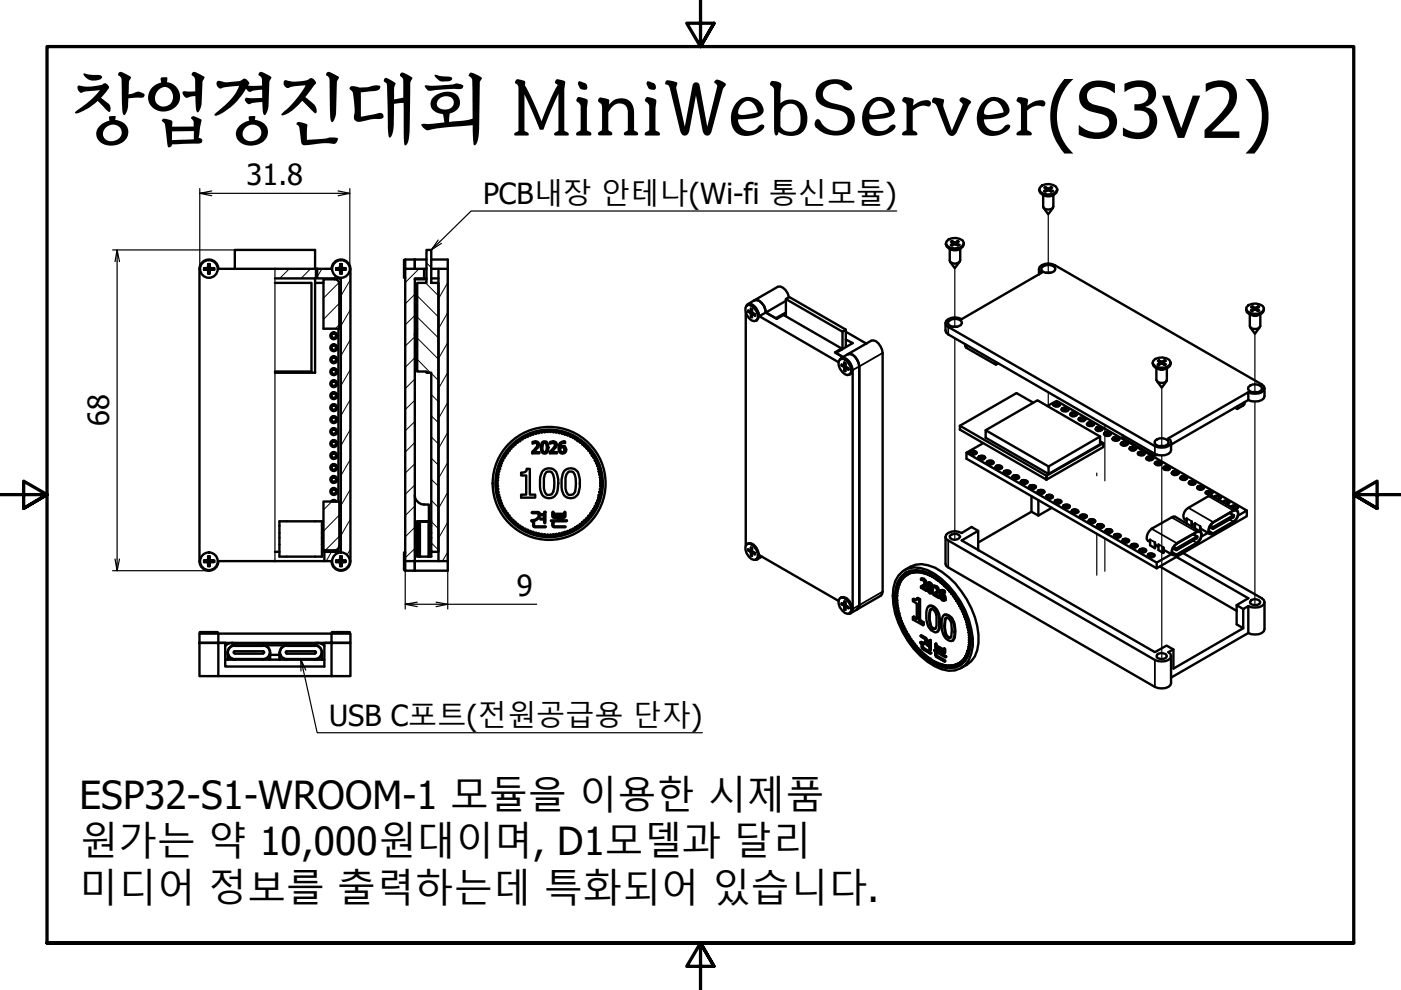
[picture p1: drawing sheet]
<svg xmlns="http://www.w3.org/2000/svg" width="297mm" height="210mm" viewBox="0 0 297 210" stroke-linecap="round" stroke-linejoin="round" font-family="sans-serif">
<defs><g id="words">
<text font-size="16.3" x="14.9" y="29.2">창업경진대회 MiniWebServer(S3v2)</text>
<g font-size="8.2">
<text x="16.8" y="171.5">ESP32-S1-WROOM-1 모듈을 이용한 시제품</text>
<text x="16.8" y="181.3">원가는 약 10,000원대이며, D1모델과 달리</text>
<text x="16.8" y="191.2">미디어 정보를 출력하는데 특화되어 있습니다.</text>
</g>
<g font-size="6.2">
<text x="52.3" y="39.3">31.8</text>
<text x="102.4" y="43.2">PCB내장 안테나(Wi-fi 통신모듈)</text>
<text x="23.2" y="90.4" transform="rotate(-90 23.2 90.4)">68</text>
<text x="109.6" y="126.5">9</text>
<text x="69.8" y="153.8">USB C포트(전원공급용 단자)</text>
</g>
</g></defs>
<g fill="none" stroke="#000" stroke-width=".21">
<path d="M61.3 57l-2 2M65.8 57l-2 2M68.3 57l-1.1 1.7M71.1 58.5l-.3 .5M71.9 59.9l-3.3 3.3M73 55.2v.1M74.3 59.3l-2 3.5M88.8 57l-2.9 2.9M90.2 60l2.8 2.7M90.4 55.7l1 1M93 57h.1M94.9 59.9l-1.9 3.4"/>
<path d="M71.9 68.8l-.8 .9M71.9 64.3l-3.3 3.4M74.3 65.6l-2 3.5M74.3 72l-2 3.5M74.3 78.3l-2 3.5M87.9 75.9l-2 2M87.9 71.4l-2 2M87.9 66.9l-2 2M87.9 62.4l-2 2M88.5 76.2l2.7 2.8M88.5 71.7l4.5 4.5M88.5 67.2l4.5 4.5"/>
<path d="M88.5 62.7l4.5 4.5M91.4 79.2l1.6 1.5M94.9 66.3l-1.9 3.4M94.9 72.6l-1.9 3.4M94.9 79l-1.9 3.4M74.3 84.7l-2 3.5M74.3 91l-2 3.5M74.3 97.4l-2 3.5M87.9 98.3l-2 2M87.9 93.8l-2 2.1M87.9 89.4l-2 1.9M87.9 84.9l-2 1.9"/>
<path d="M87.9 80.4l-2 2M91.4 97.1l1.6 1.6M91.4 92.6l1.6 1.5M91.4 88.2l1.6 1.4M91.4 83.7l1.6 1.5M94.9 85.3l-1.9 3.4M94.9 91.7l-1.9 3.4M94.9 98l-1.9 3.4M70.3 117l-1.1 2M70.4 106.3l-1.8 1.8M71.9 113.7l-2.9 3M71.9 109.2l-3.3 3.4"/>
<path d="M74.3 103.7l-2 3.5M74.3 110.1l-2 3.5M74.3 116.4l-.7 1.2M87.9 116.3l-2 2M87.9 111.8l-2 2M87.9 107.3l-2 2M87.9 102.8l-2 2M88.9 112.6l.1 .1M88.9 117l.1 .2M90.9 114.5l.1 .2M91.4 115.1l1.6 1.5M91.4 110.6l1.6 1.5"/>
<path d="M91.4 106.1l1.6 1.5M91.4 101.6l1.6 1.5M94.9 104.4l-1.9 3.4M94.9 110.7l-1.9 3.4M94.9 117.1l-1.1 1.9M71.8 120.8l-.1 .1"/>
</g>
<path d="M202.4 56.9v12.4M222.2 45.4v12.5M202.4 71.7v42.8M266.1 70.8v12.4M222.2 83.2v2.8M234.3 90.1v11.9M246.3 82.2v12.5M246.3 96.6v43.1M266.1 85.1v43.2M232.5 100.3v.6M232.5 113.1v8.9M234.3 114.1v7" fill="none" stroke="#000" stroke-width=".25"/>
<g fill="none" stroke="#000" stroke-width=".51">
<path d="M220.9 39.3a2.78 2.78 0 0 1 2.9 .2l.4 .5a1.7 1.7 0 0 1-2.1 1.2l-.9-.1-.5-.4-.4-.4 .2-.5zM221.4 39.8l.5 .3-.5 .4 .3 .1M221.8 40l-.2-.3 .6 .3 .7-.3-.1 .3M223.1 39.8l-.5 .3v.3M42.3 57a2 2 0 0 1 2-2 2 2 0 0 1 2 2M42.3 57v62a2 2 0 0 0 2 2 2 2 0 0 0 2-2h22.5M43.2 57.2h.7zM43.8 56.9v.3M44 57.1l.1 .2-.2-.1M44.1 56.7l-.1 .2M44.1 56v.7zM44.1 56.7l-.2 .2h-.7l.7-.1"/>
<path d="M44.1 57.3v.7zM44.1 57.5h.3M44.4 56.5h-.3M44.4 56.7l.2 .2h.7l-.7-.1M44.4 56v.7zM44.4 57.3v.7zM44.5 56.7l.1 .2M44.6 57.2h.7zM44.6 57.1l-.2 .2 .2-.1M44.8 56.9v.3M46.3 57h20.7v2h-8.7M49.8 57v-4h17v4"/>
<path d="M58.3 60h7.7v18.8h-7.7M66.8 60h1.8M66.8 59v20h-8.5M67 57h3.3M67.2 57v2h5.1v58h-3.5v2h1.5a2 2 0 0 0 2 2 2 2 0 0 0 2-2v-62M70.3 57a2 2 0 0 1 2-2 2 2 0 0 1 2 2M71.2 57.2h.7zM71.8 56.9v.3M71.9 56.8l-.7 .1h.6M71.9 57.2l.2 .1M72 57.1l.1 .2M72.1 57.3v.7v-.7"/>
<path d="M72.1 56.7l-.1 .2M72.1 56.5v-.5v.7M72.1 56.5v.3l-.3 .1M72.1 57.5h.3M72.4 56.5h-.3M72.5 56.7l.1 .2h.7l-.7-.1M72.5 56v.7zM72.5 57.3v.7zM72.5 56.7l.1 .2M72.6 57.2h.7zM72.6 57.1l-.1 .2 .1-.1M72.8 56.9v.3"/>
<path d="M85.9 57h4v2h-2v60h-2zM85.9 55.1h-.2v3.8h.2M87.9 59.2h2.5M87.9 55v2M89.9 57h.5M89.9 59h.5M90.4 53h1v7h1.6v57h-1.6v-38h-1v-.2h-1.9v-18.8h1.9zM90.4 55h-4.5v2M91.4 57h1.6M91.4 55h3.5v2M91.4 59h1.6M93 57h1.9v62h-1.9z"/>
<path d="M200.5 51.6v.2a1.91 1.91 0 0 0 2.4 1.1l.7-.2 .6-.4 .1-.7M200.7 51.2a2.55 2.55 0 0 1 3.4-.2l.2 .5a1.7 1.7 0 0 1-2.1 1.2l-1.3-.5-.3-.5zM201.1 52.6a2.16 2.16 0 0 0 2.7 0M201.4 52.7v2.5l.1 .4a1.39 1.39 0 0 0 2.1-.4v-2.5M201.4 55.5l1 1.4 1.1-1.4M201.6 51.2l.5 .3-.5 .4 .3 .1 .5-.2 .7 .2 .2-.1-.5-.4 .5-.3M202 51.4l-.1-.3 .5 .3 .7-.3-.2 .3M202.2 51.6v.3M202.8 51.6v.3M220.3 57.1v1.1M220.3 40.2v.2a1.82 1.82 0 0 0 2.4 1l.8-.2 .5-.3 .2-.7M220.8 56.8a2.1 2.1 0 0 1 2.8-.1l.2 .4a1.84 1.84 0 0 1-3 .1z"/>
<path d="M220.9 41.2a2.16 2.16 0 0 0 2.7 0M221.2 41.3v2.5a1.24 1.24 0 0 0 2.1 0v-2.5M221.2 44l1 1.4 1.1-1.4M221.6 40.6l.6-.2 .7 .2M221.7 57.8h1.1M221.9 40.2v.2M222.6 40.2l.5 .3-.3 .1M71.8 69.7v36.6M71.9 60.2v9.5h-3.3v-10.5h2.4a.98 .98 0 0 1 .9 1M88.5 69.7l-.4 .6-.2 .7M158.1 66.3v49.3M158.2 64.8l.4-.3a1.74 1.74 0 0 1 1.9 1.2l.5 1.3"/>
<path d="M158.3 64.8l.4-.2a2.72 2.72 0 0 1 2 2.9l-.3 .4a1.58 1.58 0 0 1-2.1-1.2l-.2-.8v-.7zM158.4 64.7l.7-.2a2.6 2.6 0 0 1 1.7 3l-.5 .5M159 66l-.4 .1 .5 .3 .1 .8 .2-.4M159.4 65.6l-.2-.2-.1 .7-.5-.3M159.4 65.6v.6l.7 .4M159.4 65.9l-.2 .2M159.8 66.5l-.4 .1M160 63.7a1.85 1.85 0 0 1 2 1.2l.4 1.4M160 63.7l-1.4 .8M160 66.6l.1 .3-.7-.2v.6M166.6 67v-3.6l.7-.4 12 6.9M166.6 63.4l12 6.9 .7-.4v3.7"/>
<path d="M166.6 63.8l-4.2 2.5 2.1 1.2 2.1-1.2M167.3 63a2.82 2.82 0 0 0-1.9-2.3l-.5 .1-4.9 2.9M178.1 76.2l.3-.3a1.74 1.74 0 0 1 1.9 1.2l.5 1.4v50.6l-.4 .9-.4 .1M178.1 76.2a1.58 1.58 0 0 1 2 1.2l.4 .8v.7l-.4 .4-.4 .2a2.72 2.72 0 0 1-1.9-2.8zM178.2 76.2a1.35 1.35 0 0 1 1.9 .5 2.03 2.03 0 0 1 .2 2.6l-.2 .1M178.4 73.9l-12.3-7.1-1.4 .8-2.3-1.3-1.4 .7 16.8 9.8M178.4 77.3l.6 .2M178.6 70.3v3.7M178.8 77.4l-.4 .1 .5 .3 .1 .8 .3-.3M179 76.9v.6M179 76.9l.3 .2M179.3 77v.8l.5 .3v.2l-.5-.2v.6"/>
<path d="M179.3 77.4l-.3 .1M179.3 72l1.5 .7-3.6 2.1 1.6 .9-1.8-1 1.4-.8v.2M179.3 70.3l4.4 2.6M179.5 77.9l-.2 .2M179.8 75.1a1.74 1.74 0 0 1 1.9 1.2l.5 1.4v50.6l-.1 .6-.4 .3M179.8 75.1l4.9-2.9a1.74 1.74 0 0 1 2 1.2l.4 1.4v50.6l-.1 .6-.3 .3-5 2.9M179.8 75.1l-1.4 .8M200.5 68.5v1.6l.1 .4 .4 .4 43.9 25.3a3 3 0 0 0 3.3-.3l.1-2.1M201.4 67.9a2.06 2.06 0 0 1 2.4 .2l.2 .4a1.84 1.84 0 0 1-3 .1v-.4zM201.9 69.3h1M204.7 73v.6l.2 .2 6.2 3.5v-.6M211.6 77.1l-.5 .2"/>
<path d="M244.4 76.9v.2a1.79 1.79 0 0 0 2.3 1.1l.8-.2 .5-.4 .2-.7M244.5 76.6a2.6 2.6 0 0 1 3.4-.3l.3 .4-.1 .6a2.47 2.47 0 0 1-3.4 .1l-.3-.4zM244.9 77.9a2.03 2.03 0 0 0 2.7 0M245.2 78.1v2.5a1.29 1.29 0 0 0 2.2 0v-2.5M245.5 76.6l.4 .2-.4 .5 .2 .1 .5-.3 .7 .3 .2-.1-.5-.4 .5-.3M245.8 76.7l-.1-.3 .5 .3 .7-.3-.1 .3M246 76.9v.3M246.6 76.9v.3M264.2 65.4l.2 .8a2.76 2.76 0 0 0 3.4 0l.2-.8M264.3 65.1a2.6 2.6 0 0 1 3.4-.2l.3 .4-.1 .5a2.52 2.52 0 0 1-3.4 .2l-.3-.4zM264.7 66.5a2.03 2.03 0 0 0 2.8 0M265 66.6v2.5a1.29 1.29 0 0 0 2.2 0v-2.5"/>
<path d="M265 69.4l1.1 1.4 1-1.4M265.2 65.1l.5 .3-.5 .4 .3 .1 .5-.3 .7 .3 .3-.1-.6-.3 .6-.4M265.6 65.3l-.1-.3 .5 .2 .7-.2-.1 .3M265.8 65.4v.4M266.4 65.4v.4M112.9 93.7l.6-.1a.66 .66 0 0 1 .8 .7l-.1 .5-1 1.1h1.2v.2h-1.6v-.3a2.6 2.6 0 0 0 1.1-1.5l-.1-.3-.3-.1-.6 .2zM114.9 93.9a.73 .73 0 0 1 1.2 0 2.18 2.18 0 0 1-.3 2.2 .73 .73 0 0 1-1.1-.6v-.6zM115.2 99.7a1.84 1.84 0 0 1 1.9-.3 1.84 1.84 0 0 1 1.1 1.7 4.4 4.4 0 0 1-.9 4.3 1.87 1.87 0 0 1-2.7-1.5l-.1-1.4a3.6 3.6 0 0 1 .7-2.8zM115.3 93.9l.1-.1a1.08 1.08 0 0 1 .5 1.5l-.2 .6h-.3a1.3 1.3 0 0 1-.3-1.8zM116.6 93.7l.7-.1a.66 .66 0 0 1 .7 .7l-.1 .5-1 1.1h1.2v.2h-1.5v-.3a2.6 2.6 0 0 0 1.1-1.5l-.2-.3-.2-.1-.7 .2zM118.7 94l.9-.4h.2v.4a.76 .76 0 0 0-1.1 .7l.6-.2a.81 .81 0 0 1 .6 1.3 .81 .81 0 0 1-1.4-.2v-1.1zM118.7 95l.5-.2 .5 .3-.1 .6-.3 .2a.79 .79 0 0 1-.6-.9z"/>
<path d="M119.8 99.7a1.84 1.84 0 0 1 1.9-.3 1.84 1.84 0 0 1 1.1 1.7l.1 2.1a2.7 2.7 0 0 1-1 2.2 1.87 1.87 0 0 1-2.8-1.5v-2.2a3.3 3.3 0 0 1 .7-2zM204.9 96v1.3l40.3 23.2M205.6 96a.8 .8 0 0 1 .7-.4 .8 .8 0 0 1 .8 .4M205.8 95.7l.4-.2 .6 .2 .3 .2-.1 .3-.9 .2-.4-.2-.1-.2zM206 95.9l.4-.2 .4 .4-.3 .2h-.4l-.2-.3zM207.4 97.1a.9 .9 0 0 1 1.5 0M207.6 96.7h1l.3 .2-.1 .3a.86 .86 0 0 1-1.4-.2zM207.8 96.9l.4-.1 .3 .1 .1 .3-.3 .2-.4-.1-.3-.2zM208.5 94l-3.6 2 40.3 23.3 3.1-1.8M209 91.2l11-6.3 13.2 7.7M209.2 98.1a.92 .92 0 0 1 1.5 0M209.2 98a.94 .94 0 0 1 1.4 0v.3l-.9 .2-.4-.2z"/>
<path d="M209.5 97.9l.9 .1v.2l-.3 .2-.4-.1-.3-.2zM211 99.2a.8 .8 0 0 1 .7-.5 .8 .8 0 0 1 .8 .5M211.2 98.8l.4-.1 .6 .1 .3 .2-.1 .3-.9 .2-.4-.2-.1-.2zM211.4 99l.4-.2 .4 .2v.2l-.3 .2h-.4l-.2-.2zM213 99.9l.9-.1 .3 .2v.3a.86 .86 0 0 1-1.4-.2zM213.2 100l.4-.1 .3 .1 .1 .3-.3 .2-.5-.1-.2-.2zM219.1 85.4l-3.6-2.1-12 7M222.1 86.1l1.9-1.1 40.4 23.2-1.9 1.1M222.3 98.9l10.9-6.3v1.6l-10.9 6.3zM222.3 98.9l-13.3-7.7v1.6l13.3 7.7M223.3 85.8a.9 .9 0 0 1 1.5 0M223.5 85.5l1-.1 .2 .3v.3a.91 .91 0 0 1-1.4-.2z"/>
<path d="M223.6 85.6l.9 .1v.3l-.7 .1-.3-.2zM225 86.8a.92 .92 0 0 1 1.6 0M225 86.8a1 1 0 0 1 1.6-.1l-.1 .3a.97 .97 0 0 1-1.5-.2zM225.5 86.6l.8 .1v.3l-.3 .2-.4-.1-.3-.2zM226.9 87.9a.8 .8 0 0 1 .7-.5 .8 .8 0 0 1 .7 .5M227.1 87.5l.4-.1 .5 .1 .3 .2v.3l-.9 .3-.4-.2-.1-.2zM227.3 87.7l.3-.1 .4 .1 .1 .3-.3 .2h-.5l-.2-.3zM228.7 88.9a.9 .9 0 0 1 1.5 0M228.9 88.6h1l.2 .2v.3a.86 .86 0 0 1-1.4-.2zM229 88.7h.5l.3 .1 .1 .3-.7 .1-.3-.2zM230.4 90a.9 .9 0 0 1 1.6 0M230.4 89.9a.94 .94 0 0 1 1.5-.1v.3a.97 .97 0 0 1-1.5-.2z"/>
<path d="M230.8 89.8h.8v.3l-.2 .2-.5-.1-.2-.2zM232.3 91a.8 .8 0 0 1 .7-.4 .8 .8 0 0 1 .7 .4M232.5 90.6l.4-.1 .5 .1 .3 .2v.4l-.9 .2-.4-.2-.1-.2zM232.5 91l.5-.3 .4 .1 .1 .3-.3 .2h-.5zM233.2 93.6l.7 .4M234.1 92a.85 .85 0 0 1 1.4 0M234.3 91.7h.9l.3 .2v.3a.86 .86 0 0 1-1.4-.2zM234.4 91.9h.8l.1 .3-.8 .1-.2-.2zM235.8 93.1a.9 .9 0 0 1 1.6 0M236.1 92.7h.9l.3 .2v.4a.97 .97 0 0 1-1.5-.3zM236.2 92.9h.8v.3l-.3 .2-.4-.1-.2-.2zM237.6 94.1a.86 .86 0 0 1 1.5 0"/>
<path d="M237.9 93.8l.4-.2 .5 .2 .3 .2v.3a.91 .91 0 0 1-1.5-.2zM238 92.2v.6l6.2 3.6 .3 .2 .9-.2M238.1 94l.3-.2 .4 .2 .1 .2-.3 .2h-.5l-.2-.3zM239.5 95.2a.85 .85 0 0 1 1.4 0M239.6 94.8h1l.3 .2v.3l-.4 .2h-.5l-.4-.2-.1-.2zM239.8 95h.8l.1 .3-.8 .1-.2-.2zM241.2 96.2a.9 .9 0 0 1 1.6 0M241.4 95.9l1-.1 .3 .2-.1 .4a.92 .92 0 0 1-1.4-.3zM241.6 96l.5-.1 .3 .1v.3l-.3 .2-.4-.1-.2-.2zM243 97.3l.5-.5h.5l.5 .5M243.3 96.9l.4-.2 .5 .2 .3 .2v.3a.91 .91 0 0 1-1.5-.2zM243.4 97.1l.4-.2 .4 .2v.2l-.2 .2h-.5l-.2-.2z"/>
<path d="M244.8 98.3a.92 .92 0 0 1 1.5 0M244.9 93.5a1.97 1.97 0 0 1 2.7-.1l.2 .4a1.84 1.84 0 0 1-3 .2zM245 98l1-.1 .3 .2v.3l-.4 .3h-.5l-.4-.2-.1-.3zM245.2 98.1h.8l.1 .3-.8 .1-.3-.2zM245.3 80.8l1 1.4 1-1.4M245.8 94.6h1M246.6 99.3a.85 .85 0 0 1 1.5 0M246.8 99l1-.1 .3 .3-.1 .3a.92 .92 0 0 1-1.4-.3zM247 99.1l.8 .1v.2l-.3 .2-.4-.1-.2-.2zM248.7 100l.4-.1 .5 .1 .3 .2v.3a.91 .91 0 0 1-1.5-.2zM261.9 86.5l.4 .2M263.8 85.3v.5l-1.5 .9v-.6"/>
<path d="M264.7 82.1a1.93 1.93 0 0 1 2.8-.1l.1 .4a1.84 1.84 0 0 1-3 .1zM264.7 83.2a3.1 3.1 0 0 0 3.3-.4l.1-.5-.1-.4-.5-.4-43.9-25.3a2.66 2.66 0 0 0-3.2 .4l-.1 .5 .1 .4 .5 .3-17 9.9a2.76 2.76 0 0 0-3.3 .3l-.1 .5 .1 .4 .4 .4 43.9 25.3a3 3 0 0 0 3.3-.4l.1-.4-.1-.5-.5-.4 17-9.7v1.6M264.7 84.8l-16.4 9.5M265.6 83.2h1M268.1 82.3v1.7a1.71 1.71 0 0 1-2 1.1h-.8l-.6-.3M43.2 119.2h.7zM43.2 118.8h.7zM43.8 118.9v.3M43.9 119.2l.2 .1-.1-.1M44.1 118.7l-.1 .1M44.1 118v.7zM44.1 119.3v.8z"/>
<path d="M44.1 118.7l-.2 .1M44.1 119.5h.3M44.4 118.5h-.3M44.4 118v.7zM44.4 119.3v.8zM44.4 118.7l.2 .1M44.5 118.7l.1 .1M44.6 118.8h.7zM44.6 119.2h.7zM44.6 119.2l-.2 .1 .2-.1M44.8 118.9v.3M58.3 117h.9"/>
<path d="M59.2 110.5h9.1v7.5h-9.1zM68.3 117h.5M70.2 106.4a.73 .73 0 0 1 1.2 0M71.1 106.4h-.6M71.2 119.2h.7zM71.2 118.8h.7zM71.8 116.3v.7M71.8 118.9v.3M71.9 119.2l.2 .1M71.9 115.7v-9.4h-3.3v10.4h2.4a.98 .98 0 0 0 .9-1M72 119.2l.1 .1M72.1 119.3v.8v-.6"/>
<path d="M72.1 118.7l-.1 .1M72.1 118.5v-.5v.7M72.1 118.5v.2l-.2 .1M72.1 119.3v.2M72.1 119.5h.3M72.4 118.5h-.3M72.5 118v.7zM72.5 119.3v.8zM72.5 118.7l.1 .1M72.6 118.8h.7zM72.6 119.2h.7zM72.6 119.2l-.1 .1 .1-.1"/>
<path d="M72.8 118.9v.3M85.9 117.1h-.2v3.8h.2M85.9 119v2h9v-2M87.9 105a2.25 2.25 0 0 0 3 2v3.5M87.9 117h.6M87.9 116.7h.6M88.9 110.5h-.4v7.5h.4M89 118h2v-7.5h-2.1v7.5h.1v-7.4h1.9v7.4M91 110.5h.4M91 111.5h.4M91 113h.4M91 114h.4"/>
<path d="M91 115.5h.4M91.4 117v1h-.4M93 119h-5.1v2M110.5 100.2a.94 .94 0 0 0 1.2-.8h.6v5.5h1.2v.6h-3v-.6h1.1v-4.1h-1.1zM112.7 108.7l.1-.1 1.6 .1a1.19 1.19 0 0 1-.9 1.7l-.9 .1v-.2a1.29 1.29 0 0 0 1.6-1.5h-1.4zM113 110.8h.2v.6l.3 .2 2.3 .1-.2 .1h-2.2l-.3-.1zM114.6 109.1l.1-.1h.7v-.4h.2v2.2l-.1 .2-.1-.2v-.7h-.8v-.1h.8v-.7h-.7zM115.8 100.1l.9-.1a2.33 2.33 0 0 1 .8 2.5l-.2 1.8a1.04 1.04 0 0 1-1.5 .5 5.4 5.4 0 0 1 0-4.7zM117.1 108.6h.2v.3h2.3l.2-.4 .1 .1-.1 1.1-1.2 .1v.5h1.6v.2h-3.3l-.1-.1 .1-.1h1.5v-.5l-1.2-.1zM117.2 110.8h.1v.6l.2 .2 2.5 .1-.2 .1h-2.3l-.4-.4zM117.3 109.2h2.3v.2v.2h-2.2zM120.5 100.1l.8-.1a2.33 2.33 0 0 1 .8 2.5l-.2 1.8a1.11 1.11 0 0 1-1.5 .5 6 6 0 0 1-.3-4.2z"/>
<path d="M158.3 115.4l.4-.2a2.46 2.46 0 0 1 1.7 3.4 1.69 1.69 0 0 1-2.1-1.3l-.2-.7v-.7zM158.4 115.4l.2-.2a1.83 1.83 0 0 1 2.1 1.5 1.37 1.37 0 0 1-.4 2M158.6 116.4l.5 .3 .2-.6 .1 .1v.6l.7 .5M159 116.6l-.4 .1 .5 .3 .1 .8 .2-.4M159.4 116.6l-.2 .1M159.8 117.1l-.4 .2M160 117.3l.1 .2-.7-.2v.6M160.1 118.7l.5-.1 .4-.9 16.8 9.7M161.5 118l-1 .6M200.5 113.8v5.7l.1 .5 44.3 25.6a3 3 0 0 0 3.3-.3l.1-.5v-5.7M201.4 113.6a1.46 1.46 0 0 1 2.2 .2 1.31 1.31 0 0 1-2.2 .2zM207.4 116.7v-4.1l-3.5 2 41 23.7 2.4-1.4 1.5 .8v4.1l14.8-8.6-1.4-.8v-4.1l1.4 .8"/>
<path d="M207.4 112.6l-1.4-.9-2.1 1.3a2.76 2.76 0 0 0-3.3 .4l-.1 .4 .1 .5 .4 .3 43.9 25.3a3 3 0 0 0 3.3-.4l.1-.4-.1-.4-.5-.4 1.1-.6M212.8 100.2a.85 .85 0 0 1 1.4 0M214.6 101.2a.9 .9 0 0 1 1.5 0M214.6 101.1a.94 .94 0 0 1 1.4 0v.3l-.9 .2-.4-.2zM214.9 101l.9 .1v.2l-.3 .2-.4-.1-.3-.1zM216.3 102.3a.86 .86 0 0 1 1.6 0M216.6 101.9l.4-.1 .6 .1 .3 .2-.1 .3a.91 .91 0 0 1-1.5-.2zM216.6 102.3l.6-.3 .4 .1v.2l-.3 .2h-.4zM218.2 103.3a.85 .85 0 0 1 1.4 0M218.4 103l.9-.1 .3 .3v.2l-.4 .3h-.5l-.4-.2-.1-.3zM218.6 103.1l.7 .1 .1 .2-.3 .2-.5-.1-.2-.2zM218.7 105.2v3.3"/>
<path d="M220 104.3a.9 .9 0 0 1 1.5 0M220.2 104l1-.1 .2 .3v.3l-.9 .2-.4-.1-.1-.4zM220.2 106v3.3M220.3 104.1l.5-.1 .3 .2 .1 .2-.3 .2h-.4l-.3-.2zM221.7 105.4a.86 .86 0 0 1 1.6 0M221.9 100.9l-18.4-10.6v.8l18.4 10.6 12-6.9v-.8l-12 6.9v.8M222 105l.4-.1 .5 .1 .3 .2v.3a.91 .91 0 0 1-1.5-.2zM222.1 105.2l.5-.1 .3 .1v.2l-.2 .2h-.5l-.2-.2zM223 107.7l-2.8 1.6-1.5-.8-11.3 6.5M223.6 106.4a.85 .85 0 0 1 1.4 0M223.8 106.1l.9-.1 .3 .3v.2l-.4 .3h-.5l-.4-.2-.1-.3zM224 106.2l.7 .1 .1 .2-.3 .2h-.5l-.2-.2z"/>
<path d="M225.4 107.4a.85 .85 0 0 1 1.4 0M225.6 107.1l.9-.1 .3 .3v.3a.92 .92 0 0 1-1.4-.2zM225.7 107.2h.5l.3 .1 .1 .2-.3 .2h-.5l-.2-.2zM227.1 108.5a.84 .84 0 0 1 .8-.5 .84 .84 0 0 1 .8 .5M227.4 108.1l.4-.1 .5 .1 .3 .2v.3a.91 .91 0 0 1-1.5-.2zM227.5 108.3l.5-.1 .3 .1v.3l-.2 .1h-.5l-.2-.2zM228.9 109.5a.92 .92 0 0 1 1.5 0M229.2 109.2l.9-.1 .3 .3v.2a.91 .91 0 0 1-1.5-.2zM229.4 109.3l.7 .1 .1 .2-.3 .2h-.5l-.2-.2zM230.8 110.5a.85 .85 0 0 1 1.4 0M230.9 110.2l1-.1 .3 .3v.3a.89 .89 0 0 1-1.4-.2zM231.1 110.3l.8 .1 .1 .3-.4 .1h-.4l-.2-.2z"/>
<path d="M232.5 111.6a.84 .84 0 0 1 .8-.5 .84 .84 0 0 1 .8 .5M232.7 111.2l.5-.1 .5 .1 .3 .2-.1 .3-.8 .3-.4-.2-.2-.3zM232.9 111.4l.5-.1 .3 .1v.3l-.7 .2-.2-.3zM234.3 112.6a.92 .92 0 0 1 1.5 0M234.6 112.3l.9-.1 .3 .3v.2a.91 .91 0 0 1-1.5-.1zM234.7 112.4l.8 .1v.2l-.7 .2-.2-.2zM236.2 113.6a.85 .85 0 0 1 1.4 0M236.3 113.3h1l.3 .2v.3a.89 .89 0 0 1-1.4-.2zM236.5 113.4l.8 .1 .1 .3-.4 .2-.4-.1-.2-.2zM237.9 114.7a.8 .8 0 0 1 .8-.5 .8 .8 0 0 1 .7 .5M238.1 114.3l.5-.1 .5 .1 .3 .2-.1 .3-.8 .3-.4-.2-.2-.2zM238.3 114.5l.4-.1 .4 .1v.3l-.3 .2h-.4l-.2-.3z"/>
<path d="M239.7 115.7a.9 .9 0 0 1 1.5 0M240 115.4h.9l.3 .2v.3a.91 .91 0 0 1-1.5-.2zM240.1 115.5l.8 .1v.3l-.7 .1-.2-.2zM241.5 116.7a.92 .92 0 0 1 1.5 0M241.5 116.7a1 1 0 0 1 1.5-.1v.3a.97 .97 0 0 1-1.5-.2zM241.9 116.6h.8l.1 .3-.4 .2-.4-.1-.3-.2zM243.3 117.8a.8 .8 0 0 1 .8-.4 .8 .8 0 0 1 .7 .4M243.5 117.4l.5-.1 .5 .1 .3 .2-.1 .4-.9 .2-.3-.2-.2-.2zM243.7 117.6l.4-.1 .4 .1v.3l-.3 .2h-.4l-.2-.3zM243.8 114.4v1.2l1.1 .6M244.9 115v1.2zM244.9 115.5l.7 .4"/>
<path d="M245.6 115.4v1.2l1 .7M246.6 116v1.3zM246.7 116.6l2 1.1M248.4 100.3a.9 .9 0 0 1 1.5 0M248.7 116.2l.7 .4M248.8 100.2l.4-.2 .4 .2v.2l-.7 .2-.2-.2zM249 115.7l.5-.4 4.2-2.5 .5-.1 .4 .2a1.95 1.95 0 0 1-.9 2.2l-4.2 2.5-.5 .1-.4-.2-.1-.5 .1-.6zM249.4 118.1l15.3 8.7-2.5 1.5M249.5 116.2l4.4-2.4-.2 .3-4.4 2.5zM249.5 115.2l4.2-2.5 .5-.1 .4 .1a1.78 1.78 0 0 1-.9 2.5l-4.2 2.4-.5 .2-.3-.2a1.46 1.46 0 0 1 .3-2zM250.2 101.4a.92 .92 0 0 1 1.5 0M250.4 101.1l1-.1 .3 .3v.2a.91 .91 0 0 1-1.5-.2z"/>
<path d="M250.6 101.2l.8 .1 .1 .2-.8 .1-.3-.2zM250.8 117.3l16.7 9.5 .5 .4 .1 .5a1.71 1.71 0 0 1-2 1.1l-.8-.1-.6-.2M251.6 109.9v1.1M252 102.4a.85 .85 0 0 1 1.5 0M252.2 102.1l1-.1 .3 .3-.1 .3a.89 .89 0 0 1-1.4-.3zM252.4 102.2l.8 .1v.2l-.3 .2h-.4l-.2-.2zM252.7 111.6v-1.1v1.2M252.7 111l.7 .4M253 113.3l.9 .5M253.4 110.9v1.1M253.8 103.4a.9 .9 0 0 1 1.5 0M254 103.1l.5-.1 .5 .1 .3 .2-.1 .3-.8 .3-.5-.2-.1-.3z"/>
<path d="M254.2 103.3l.4-.1 .4 .1v.2l-.7 .2-.2-.2zM254.4 112.7l-5.2-3.1-.4-.1-4.6 2.6a2.43 2.43 0 0 0-1.1 2.2l.7 .6M254.4 112.6v-1.1l.1 1.2M254.5 112l2 1.2M255.6 104.5a.9 .9 0 0 1 1.5 0M255.8 104.2l1-.1 .2 .3v.2a.91 .91 0 0 1-1.4-.2zM256 104.3l.8 .1v.2l-.7 .1-.3-.1zM256.1 113l-1.4 .8M256.4 111.7l.7 .4M256.7 111.2l.5-.4 4.3-2.5 .5-.1 .4 .2a1.77 1.77 0 0 1-.9 2.2l-4.3 2.5-.5 .1a1.25 1.25 0 0 1 0-2zM256.8 111.1l4.7-2.9 .4-.1 .4 .1a1.86 1.86 0 0 1-.8 2.5l-4.3 2.4-.4 .2-.4-.1a1.73 1.73 0 0 1 .4-2.1zM257.2 111.7l4.4-2.4-.1 .4-4.4 2.4z"/>
<path d="M257.6 105.5a.64 .64 0 0 1 1 0l-.1 .3h-.3M258.9 105.5a.99 .99 0 0 0-1.5-.1 .94 .94 0 0 1 1.5 0l-.1 .4-.5 .1M259.2 106.5a.93 .93 0 0 1 1.5 0M259.2 106.4l.8-.3 .5 .1 .2 .3-.2 .3-.3 .2M259.5 106.5l.1-.2h.4l.3 .1 .1 .2-.1 .2h-.3M260.7 108.7l.9 .6M261 107.5a1 1 0 0 1 1.5 0l-.1 .3-.5 .2M261 107.5a.88 .88 0 0 1 1.5 .1M261.2 107.6a.64 .64 0 0 1 1.1 0l-.6 .3M262.3 108.2l-5.7-3.1-4.6 2.6a1.51 1.51 0 0 0-1.1 1.2 1.51 1.51 0 0 0 .7 1.5M264.4 108.2v1.2l-19.2 11.1v-1.2M42.3 136.3h32v-2h-4v2"/>
<path d="M42.3 136.3h4v7.1h-4zM42.4 134.3v-.3h3.8v.3M46.3 134.3h-4v2M47.8 139.9h21M48.3 138.3v1.6M48.4 138.8v1.1M49.2 136.3a2 2 0 0 0-1.5 .7M49.3 136.3v.6M49.3 139.7v.2M49.6 136.3v.6M49.8 138.5l-.3-.2 .3-.2h6l.2 .2-.2 .2M49.8 136.9a1.43 1.43 0 0 0-1.5 1.4 1.43 1.43 0 0 0 1.5 1.4h6a1.43 1.43 0 0 0 1.4-1.4 1.43 1.43 0 0 0-1.4-1.4"/>
<path d="M49.8 139.8a1.49 1.49 0 0 1-1.5-1.5 1.49 1.49 0 0 1 1.5-1.5h17a1.49 1.49 0 0 1 1.5 1.5 1.49 1.49 0 0 1-1.5 1.5M49.8 138.6h6M49.8 136.9h6M55.8 136.8a1.49 1.49 0 0 1 1.5 1.5 1.49 1.49 0 0 1-1.5 1.5M57.1 138.8v1.1M57.3 138.3v1.6M57.3 138.8h1.9M59.2 138.3v1.6M59.4 138.8v1.1M60.8 138.1h6l.2 .2-.2 .2M60.8 138.6h6M60.8 136.9h6"/>
<path d="M60.8 138.1l-.2 .2 .2 .2M60.8 136.9a1.43 1.43 0 0 0-1.4 1.4 1.43 1.43 0 0 0 1.4 1.4M60.8 136.8a1.49 1.49 0 0 0-1.5 1.5 1.49 1.49 0 0 0 1.5 1.5M66.8 136.9a1.43 1.43 0 0 1 1.4 1.4 1.43 1.43 0 0 1-1.4 1.4h-6M67 136.3v.6M67.2 136.9l.1-.6a2 2 0 0 1 1.5 .7M67.2 139.7v.2M68.2 138.8v1.1M68.3 138.3v1.6M70.3 134.3h-24v2h1.5v5h21v-5h1.5M70.3 136.3h4v7.1h-4zM70.4 134.3v-.3h3.8v.3"/>
<path d="M178.1 126.8a1.58 1.58 0 0 1 2 1.3l.4 .7v.7l-.4 .5-.4 .1a2.72 2.72 0 0 1-1.9-2.8zM178.2 126.8l.2-.1a1.85 1.85 0 0 1 2.1 1.4 1.37 1.37 0 0 1-.4 2M178.4 127.9l.5 .3 .1-.7 .3 .2v.7l.5 .3v.2l-.5-.2v.6M178.8 128.1h-.4l.5 .3 .1 .8 .3-.3M179.3 128l-.3 .2M179.5 128.5l-.2 .2M181.7 129.2l-1.4 .8M189.9 126.7h.1l.1 .1-.1 .1zM189.9 126.7h.3l-.1 .2M189.9 126.1h.3v.2l-.1 .1M189.9 127.2h.3v.2h-.1M189.9 127.7l.3 .2h-.1z"/>
<path d="M189.9 125.7l.2-.1 .1 .2-.1 .1zM190 125.6h.2l-.1 .3M190 127.7h.2l-.1 .2M190 128.3l.1-.1 .1 .2-.1 .1zM190 125.3l.1-.1 .1 .2h-.1zM190 127.2l.1 .2h-.1zM190 126.1l.1 .2-.1 .1zM190.1 125.2l.1-.1 .1 .1-.1 .2M190.1 128.2h.2l-.1 .3M190.1 128.8l.1-.1 .2 .1v.2l-.2 .1M190.1 124.7l.1-.1 .2 .1-.2 .3M190.2 124.7l.1 .2-.1 .1z"/>
<path d="M190.2 128.8l.1 .2-.1 .1zM190.2 124.4l.1-.1 .1 .2-.1 .1zM190.2 129.4h.1l.1 .2h-.1zM190.2 129.4l.2-.1 .1 .1-.1 .2M190.2 124.3h.3l-.1 .3M190.4 123.9h.3v.2h-.2M190.4 129.9l.3 .1-.2 .2M190.4 123.9l.2 .2h-.2zM190.4 130.1l.1 .5M190.4 130l.2 .1h-.2zM190.5 130.6l.2 .1zM190.5 123.5h.1v.2z"/>
<path d="M190.5 122a4.4 4.4 0 0 1 4.6-1.6 12.6 12.6 0 0 1 7.3 5.4 17.8 17.8 0 0 1 3.8 11.2 5.3 5.3 0 0 1-3.8 5.1 7.8 7.8 0 0 1-5.7-1.8 18.9 18.9 0 0 1-7.4-14l.1-1.6 .4-1.5zM190.6 123.5h.2l-.1 .2M190.6 130.5h.2l-.1 .3M190.6 130.7l.1 .5M190.7 131l.3 .1-.1 .3M190.7 123.2l.2-.2 .1 .2-.1 .2M190.7 123.2h.1l.1 .2zM190.7 131.2h.2zM190.8 131.3l.1 .4M190.9 122.8l.2 .2h-.1zM190.9 131.7h.1l.1 .2zM190.9 131.7l.2-.2 .1 .2-.1 .2"/>
<path d="M190.9 122.8h.3l-.1 .3M190.9 122.4a4 4 0 0 1 4.7-1.3 12.4 12.4 0 0 1 7 5.6 17.1 17.1 0 0 1 3.3 9.2 5.5 5.5 0 0 1-3.3 5.6 6.7 6.7 0 0 1-5.6-1.4 18.1 18.1 0 0 1-7.3-13.5l.2-1.6 .3-1.5zM190.9 131.9l.2 .4M191.1 122.5l.2-.1 .2 .1-.2 .3M191.1 132.2l.2-.1 .2 .1-.2 .3M191.1 132.3l.2-.1v.2zM191.1 122.6l.2-.1v.2zM191.2 132.4l.2 .5M191.4 132.8h.3l-.1 .3M191.4 122.2h.3l-.1 .3M191.5 122.2l.1 .2-.1 .1zM191.5 132.8l.1 .1-.1 .1z"/>
<path d="M191.5 133l.1 .4M191.6 133.4l.2-.1v.2zM191.6 122h.2v.1zM191.7 122h.3l-.2 .2M191.7 133.3h.3l-.2 .3M191.7 133.6l.3 .4M191.8 120.9a5.7 5.7 0 0 1 6.4-.5 18.4 18.4 0 0 1 9.3 15.9 5.7 5.7 0 0 1-3.7 5.3M192 121.8h.3l-.1 .2M192 133.9h.3l-.1 .2M192 133.9l.2 .2h-.2zM192 121.8l.2 .2h-.2zM192 134.1l.3 .4"/>
<path d="M192.2 121.3a5.8 5.8 0 0 0-2.3 5l.1 1.8 .4 1.9M192.3 134.5l.1-.2 .2 .2-.2 .2M192.3 121.6h.3v.2h-.2M192.3 121.6l.2 .2h-.2zM192.3 134.5l.2 .2h-.2zM192.3 134.7l.3 .4M192.6 135h.3l-.1 .2M192.6 121.4h.3l-.1 .2M192.6 135l.2 .2h-.1zM192.7 121.4l.1 .2h-.1zM192.7 135.2l.2 .4M192.9 121.3h.1v.2z"/>
<path d="M192.9 135.5h.1v.2zM193 135.5h.2l-.1 .2M193 121.3h.2l-.1 .2M193 135.7l.3 .4M193.3 121.2h.3l-.1 .2M193.3 136h.3l-.1 .2M193.4 136l.1 .2h-.1zM193.4 121.2l.1 .2h-.1zM193.4 136.2l.3 .4M193.7 121.1h.3l-.1 .3M193.7 136.5h.3l-.1 .3M193.7 136.5l.2 .2-.2 .1z"/>
<path d="M193.7 121.1l.2 .2-.2 .1zM193.7 136.8l.4 .3M194.1 121.1h.3l-.2 .3M194.1 137l.1-.1 .2 .1-.2 .3M194.1 137l.1 .2-.1 .1zM194.1 121.1l.1 .2h-.1zM194.1 137.3l.3 .3M194.4 127.2l-.9-.2v.5l.9 .4v3.4l-.9-.5M194.4 131.1l-.7-.4-.2 .1v.6l2.2 1.2M194.4 137.5l.2-.1v.2zM194.4 121.2l.2-.1v.2zM194.4 126.8l-.2 .4-.7-.2"/>
<path d="M194.5 121.1l.1-.1 .2 .1-.2 .3M194.5 137.4h.3l-.2 .3M194.6 137.7l.3 .4M194.8 138l.1-.1 .2 .2h-.2zM194.8 121.2l.1-.1 .2 .2-.2 .1zM194.9 121.1h.3v.2l-.2 .1M194.9 137.9l.1-.1 .2 .1-.2 .2M194.9 127.1v4.5l.2-.1M194.9 131.6l.8 .5 .1-.2M194.9 138.1l.4 .4M195.1 127l-.2 .1-.5-.3h.2l.5 .2v4.5l.7 .4-.1 .7v-.5M195.2 134.8l.2-.1 .9 .5 .2 .2v.5"/>
<path d="M195.3 122.7a.92 .92 0 0 1 .9 1.4l-.2 .1a.84 .84 0 0 0 .3-1.1 .84 .84 0 0 0-1-.4v.3a.62 .62 0 0 1 .7 .3 .62 .62 0 0 1-.3 .8l-.4 .3M195.3 121.3l.1-.1v.2zM195.3 138.3h.1v.2zM195.3 138.3h.3l-.1 .2M195.3 121.2h.3l-.1 .2M195.3 136.1l.8 .1M195.3 136.1l-.2 .1 .1 .2 .5 .2 .4-.1a.73 .73 0 0 0 0-1.2l-.8-.5h-.2l1.1 .7v.7l-.2 .1-.4 .1-.4-.2M195.3 136.1l-.2 .1M195.4 138.5a8.7 8.7 0 0 0 7 3l1.1-.4M195.4 136.7l.3 .8 1.6 1-1.8-1.1-.1-.7 .2-.1 .1 .7 1.7 1 .1 .2-.2 .1M195.6 124.2l-.3 .2v.2l1 .7M195.6 124.4l.9 .5"/>
<path d="M195.7 138.7h.3l-.1 .2M195.7 121.3l.1-.1 .2 .1-.1 .3M195.8 124.4l.2-.2-.5 .3 .8 .5 .2-.1-.2 .4v-.3M195.8 121.3l.1 .2-.1 .1zM195.8 138.7l.1 .1-.1 .1zM196.2 121.4h.3v.2l-.2 .1M196.2 139h.3v.2l-.2 .1M196.2 139l.1 .2-.1 .1zM196.2 121.4l.1 .2-.1 .1zM196.5 139.5h.3zM196.5 121.7l.3 .1zM196.5 136.1l-.3 .4"/>
<path d="M196.6 121.6h.3l-.2 .3M196.6 139.4h.3l-.2 .3M196.6 136.6l.4 .2M196.7 123.6a1.06 1.06 0 0 1 1 1.4l-.2 .8a1.06 1.06 0 0 1-1-1.4zM196.7 128.7a1.58 1.58 0 0 1 2.1 1.2 6.2 6.2 0 0 1 0 3.9l-.2 .2a2.19 2.19 0 0 1-2.1-2.3l-.1-1.9zM196.8 123.5h.1a1.41 1.41 0 0 1 .6 2.3M196.9 128.6l.1-.2a2.12 2.12 0 0 1 2.1 1.9l.2 1.7a1.89 1.89 0 0 1-.7 2M197 123.8a1.3 1.3 0 0 1 .4 1.6l-.1 .2a1.25 1.25 0 0 1-.3-1.8zM197 123.8a1.49 1.49 0 0 0 .4 1.7M197 139.7l.2 .2h-.1zM197 121.9l.1-.1 .1 .2-.1 .1zM197 121.8l.2-.1 .2 .1-.2 .3"/>
<path d="M197 139.7h.4l-.2 .3M197 136.1l-.3-.3-.2 .1 .5 .5v.5l-.5-.3h.1M197.2 135.9v1.9l-.2-.7-.5-.3 .1-.2M197.2 135.7l-.2 .2v.3l-.5-.3M197.4 129.1h.1a1.57 1.57 0 0 1 1.1 1.7l-.2 2.3a.65 .65 0 0 1-1-.2l-.3-.5-.1-1.1a3.5 3.5 0 0 1 .4-2.2zM197.4 129.1a4.8 4.8 0 0 0 .3 4l.6 .2M197.4 135.8h-.3l.1-.1 .2 .1v2h-.2M197.4 122.1l.1-.1 .2 .2-.2 .1zM197.5 140h.2l-.1 .2M197.5 122h.2l-.1 .3M197.9 122.3h.1l.1 .2h-.1zM197.9 125.9l.7-.5a.67 .67 0 0 0-.7-.9v-.3a.86 .86 0 0 1 1.1 .6 .86 .86 0 0 1-.6 1.1"/>
<path d="M197.9 124.2a.99 .99 0 0 1 .9 1.4l-.7 .5 1 .4-.1 .3v-.3M197.9 122.3h.3l-.1 .2M198.1 137.9l.1-.1 1 .5M198.2 125.7l-.3 .2v.2l1.1 .7M198.2 126l.9 .5M198.3 122.7l.1-.1 .2 .2h-.2zM198.3 138.3h.3v.5l.2 .3 1.5 .9v.3M198.3 136.6l.3-.1v.4l1.5 .8M198.4 122.6l.1-.1 .1 .1-.1 .2M198.4 137.1l1.7 1v.2h-.1l-1.4-.8zM198.5 137.4h.1l1.5 .8M198.6 137.2v.2"/>
<path d="M198.6 138.3h-.3l.2 1 1.8 .9-1.8-1.1-.1-.7M198.6 136.9h-.2M198.8 123l.1-.1 .1 .2-.1 .1zM198.8 122.9l.1-.1 .2 .1-.2 .3M199.2 123.3l.1-.1 .2 .2-.2 .1zM199.3 123.2h.2l-.1 .3M199.3 138.6l1.2 .6h.1M199.5 126.1a.68 .68 0 0 1 .5 1 .75 .75 0 0 1-.5-1zM199.5 125.2a.59 .59 0 0 1 .8 .2M199.5 125.9a.82 .82 0 0 1 .9 .4 .82 .82 0 0 1-.2 1.1 .94 .94 0 0 0-.7-1.5zM199.5 138.2v.3l1.1 .7-.1 .2v-.2M199.5 138.5l-.2 .1v-.5l.9 .4v-.9h-.1v.3l-1.7-1-.1-.3 .1 .9 .8 .6v.4l-1.1-.6v.1l2.4 1.4"/>
<path d="M199.6 126.1a.84 .84 0 0 0 .5 .9M199.6 123.7l.2-.1v.3zM199.7 123.6l.1-.1 .2 .1-.2 .3M199.7 125.4l-.1 .4M200.1 124l.2-.1 .1 .3h-.1M200.1 137.6h.3v.7l-.2 .2M200.2 124l.1 .2h-.1zM200.2 130.4a1.64 1.64 0 0 1 2 1.3l.2 .5 .2 1.6a2.36 2.36 0 0 1-.5 2l-.2 .1M200.2 130.4a2.19 2.19 0 0 1 2.1 2.4v2.2a.77 .77 0 0 1-.4 .8 .77 .77 0 0 1-.9-.1 3.5 3.5 0 0 1-1.4-3.3l.1-1.2zM200.2 125.4v.3l.1-.3-.7-.2a1.12 1.12 0 0 0-.2 1.7l.4 .4 .4 .1M200.2 125.7l-.6-.3-.1 .5M200.3 137.6h-.1"/>
<path d="M200.5 124.4l.2 .2h-.1zM200.6 131h.2a1.49 1.49 0 0 1 .9 1.7v2.3l-.3 .3a1.36 1.36 0 0 1-1.1-1.7v-2.4zM200.6 131a4.8 4.8 0 0 0 .3 3.9l.6 .3M200.7 124.3l-.2 .1M200.8 124.4l-.1 .2M201 124.8l.1 .2-.1 .1zM201.2 124.7l-.3 .1M201.2 124.9l-.1 .2M201.3 125.4h.2zM201.5 125.2l-.1 .1M201.6 125.3l-.1 .3M201.7 125.8h.1l.1 .2h-.1z"/>
<path d="M201.9 125.7l-.2 .1M202.1 126.3h.1v.2zM202.1 125.8l-.2 .2M202.3 126.2l-.2 .1M202.4 126.3l-.2 .2M202.5 126.8l.1 .2h-.1zM202.7 126.7l-.3 .1M202.8 127.4l.1-.1v.2zM202.8 126.8l-.2 .2M203 127.2l-.2 .1M203.1 127.9l.2 .1-.1 .1zM203.1 127.4l-.2 .1"/>
<path d="M203.3 127.7l-.2 .1M203.4 128.4h.1v.2zM203.5 127.9l-.2 .2M203.6 128.3l-.1 .1M203.7 129l.2 .1-.1 .1zM203.8 128.5l-.2 .1M204 129.6l.1-.1 .1 .2zM204 128.9h-.3M204 129l-.1 .2M204.2 139.8l.2-.1 .1 .1-.1 .3M204.2 139.9l.1-.1 .1 .2zM204.2 130.1h.1v.2z"/>
<path d="M204.2 129.4l-.2 .1M204.3 129.6l-.1 .2M204.5 139.5l.1-.1 .2 .1-.2 .2M204.5 130.7l.2 .1-.2 .1zM204.5 139.5l.2 .2h-.2zM204.5 130l-.3 .1M204.6 130.1l-.2 .2M204.7 139.1h.3l-.1 .3M204.7 131.3l.1-.1v.3zM204.7 139.2l.1 .2zM204.7 130.6l-.2 .1M204.8 130.7l-.2 .2"/>
<path d="M204.9 138.8l.1-.1 .2 .1-.2 .2M204.9 131.8l.1-.1 .2 .1M204.9 138.8l.1 .2h-.1zM204.9 131.8l.1 .2-.1 .1zM205 138.5l.1-.1 .1 .2-.1 .1zM205 132.4h.1l.1 .2h-.1zM205 131.3l-.1 .2M205 131.2h-.3M205 132.4l.2-.2 .2 .2M205 138.4l.2-.1 .1 .1-.1 .3M205.1 133l.1-.1 .2 .2-.2 .1zM205.1 138h.1l.2 .1-.2 .1z"/>
<path d="M205.2 138h.3v.1l-.2 .1M205.2 132.9l.1-.1 .2 .1-.2 .3M205.2 131.9l-.2 .2M205.2 133.5l.3 .1-.1 .1zM205.2 137.6l.3 .1zM205.3 137.5l.2 .1-.1 .2M205.3 133.4h.2l-.1 .3M205.4 137.1h.3v.2h-.2M205.4 134h.3v.2l-.2 .1M205.4 132.4l-.2 .2M205.4 136.6h.3v.2l-.2 .1M205.4 134.6l.1-.1 .2 .1-.2 .2"/>
<path d="M205.4 135.7l.1-.1 .2 .2-.2 .1zM205.4 134l.1 .2-.1 .1zM205.4 137.1l.1 .2h-.1zM205.4 135.2l.1-.1 .2 .2-.2 .1zM205.4 136.2l.1-.1 .2 .2-.2 .1zM205.5 136.1h.2l-.1 .3M205.5 135.1h.2l-.1 .3M205.5 135.6h.2l-.1 .3M205.5 134.6l.1 .2h-.1zM205.5 136.6l.1 .2-.1 .1zM245.5 138.7a1.38 1.38 0 0 1 1.9 .4 1.31 1.31 0 0 1-2.2 .3v-.4zM245.9 120.1l16.3 9.4"/>
<path d="M263.6 133.2v-4.1l1.1-.6v5.7l-16.4 9.5M265.3 127.2a1.45 1.45 0 0 1 1.9 .4 1.27 1.27 0 0 1-2.2 .3v-.4zM268.1 127.7v5.7a1.71 1.71 0 0 1-2 1.1h-.8l-.6-.3M46.3 143.4h24M197.4 140.1l.1-.1 .2 .2h-.2zM197.9 140.3l.1-.1 .1 .2-.1 .1zM197.9 140.2h.3l-.1 .3M198.3 140.6l.1-.1 .2 .2zM198.4 140.5l.1-.1 .1 .1-.1 .3M198.8 140.8l.1-.1 .1 .2h-.1zM198.8 140.7l.1-.1 .2 .1-.2 .2M199.2 140.9l.1-.1 .2 .2-.2 .1z"/>
<path d="M199.3 140.8h.2l-.1 .3M199.6 141l.2-.1v.3zM199.7 140.9h.3l-.2 .3M200.1 141.1h.3l-.1 .2M200.2 141.1l.1 .2h-.1zM200.5 141.2l.1-.1 .1 .2-.1 .1zM200.5 141.1h.3l-.1 .3M200.9 141.2l.2-.1 .1 .1-.1 .2M201 141.2l.1 .2h-.1zM201.3 141.3l.1-.1v.2zM201.4 141.2l.1-.1 .1 .1-.1 .2M201.7 141.2l.1-.1 .1 .2-.1 .1z"/>
<path d="M201.7 141.1h.3l-.1 .3M202.1 141.1h.1v.2zM202.1 141.1h.3l-.2 .2M202.4 141l.2-.1 .2 .1-.2 .3M202.5 141l.1 .2-.1 .1zM202.8 140.9h.1v.2zM202.8 140.9l.1-.1 .2 .1-.2 .2M203.1 140.8l.1-.1 .1 .2h-.1zM203.1 140.7h.3l-.1 .2M203.4 140.6l.1-.1 .1 .2zM203.5 140.5h.2l-.1 .3M203.7 140.3h.3l-.1 .3"/>
<path d="M203.8 140.3l.1 .2-.1 .1zM204 140.1h.3l-.1 .2M204 140.1h.1v.2z"/>
<circle cx="44.3" cy="57" r="1.87"/>
<circle cx="72.3" cy="57" r="1.87"/>
<circle cx="70.8" cy="76.3" r=".73"/>
<circle cx="70.8" cy="78.8" r=".73"/>
<circle cx="70.8" cy="73.7" r=".73"/>
<circle cx="70.8" cy="71.2" r=".73"/>
<circle cx="70.8" cy="76.3" r=".48"/>
<circle cx="70.8" cy="78.8" r=".48"/>
<circle cx="70.8" cy="71.2" r=".48"/>
<circle cx="70.8" cy="73.7" r=".48"/>
<circle cx="70.8" cy="81.3" r=".73"/>
<circle cx="70.8" cy="96.6" r=".73"/>
<circle cx="70.8" cy="99.1" r=".73"/>
<circle cx="70.8" cy="91.5" r=".73"/>
<circle cx="70.8" cy="86.4" r=".73"/>
<circle cx="70.8" cy="83.9" r=".73"/>
<circle cx="70.8" cy="94" r=".73"/>
<circle cx="70.8" cy="89" r=".73"/>
<circle cx="70.8" cy="99.1" r=".48"/>
<circle cx="70.8" cy="89" r=".48"/>
<circle cx="70.8" cy="86.4" r=".48"/>
<circle cx="70.8" cy="83.9" r=".48"/>
<circle cx="70.8" cy="96.6" r=".48"/>
<circle cx="70.8" cy="94" r=".48"/>
<circle cx="70.8" cy="91.5" r=".48"/>
<circle cx="70.8" cy="81.3" r=".48"/>
<circle cx="105.7" cy="100" r=".16"/>
<circle cx="105.9" cy="99.4" r=".16"/>
<circle cx="106.1" cy="98.7" r=".16"/>
<circle cx="106.3" cy="98.2" r=".16"/>
<circle cx="106.5" cy="97.6" r=".16"/>
<circle cx="106.8" cy="97" r=".16"/>
<circle cx="107.2" cy="96.5" r=".16"/>
<circle cx="107.5" cy="96" r=".16"/>
<circle cx="107.9" cy="95.5" r=".16"/>
<circle cx="108.3" cy="95" r=".16"/>
<circle cx="108.7" cy="94.6" r=".16"/>
<circle cx="109.2" cy="94.2" r=".16"/>
<circle cx="109.7" cy="93.7" r=".16"/>
<circle cx="110.2" cy="93.4" r=".16"/>
<circle cx="110.7" cy="93" r=".16"/>
<circle cx="111.3" cy="92.7" r=".16"/>
<circle cx="111.9" cy="92.5" r=".16"/>
<circle cx="112.4" cy="92.2" r=".16"/>
<circle cx="113" cy="92" r=".16"/>
<circle cx="113.6" cy="91.8" r=".16"/>
<circle cx="114.2" cy="91.7" r=".16"/>
<circle cx="114.8" cy="91.6" r=".16"/>
<circle cx="115.5" cy="91.5" r=".16"/>
<circle cx="116.1" cy="91.4" r=".16"/>
<circle cx="116.7" cy="91.4" r=".16"/>
<circle cx="117.4" cy="91.5" r=".16"/>
<circle cx="118" cy="91.6" r=".16"/>
<circle cx="118.6" cy="91.7" r=".16"/>
<circle cx="119.2" cy="91.8" r=".16"/>
<circle cx="119.8" cy="92" r=".16"/>
<circle cx="120.4" cy="92.2" r=".16"/>
<circle cx="121" cy="92.5" r=".16"/>
<circle cx="121.6" cy="92.7" r=".16"/>
<circle cx="122.1" cy="93" r=".16"/>
<circle cx="122.6" cy="93.4" r=".16"/>
<circle cx="123.1" cy="93.7" r=".16"/>
<circle cx="123.6" cy="94.2" r=".16"/>
<circle cx="124" cy="94.6" r=".16"/>
<circle cx="124.5" cy="95" r=".16"/>
<circle cx="124.9" cy="95.5" r=".16"/>
<circle cx="125.3" cy="96" r=".16"/>
<circle cx="125.6" cy="96.5" r=".16"/>
<circle cx="126" cy="97" r=".16"/>
<circle cx="126.3" cy="97.6" r=".16"/>
<circle cx="126.5" cy="98.2" r=".16"/>
<circle cx="126.8" cy="98.7" r=".16"/>
<circle cx="127" cy="99.4" r=".16"/>
<circle cx="127.1" cy="100" r=".16"/>
<circle cx="44.3" cy="119" r="1.87"/>
<circle cx="70.8" cy="104.2" r=".73"/>
<circle cx="70.8" cy="101.7" r=".73"/>
<circle cx="70.8" cy="104.2" r=".48"/>
<circle cx="70.8" cy="101.7" r=".48"/>
<circle cx="72.3" cy="119" r="1.87"/>
<circle cx="105.4" cy="102.5" r=".16"/>
<circle cx="105.4" cy="101.9" r=".16"/>
<circle cx="105.4" cy="103.1" r=".16"/>
<circle cx="105.5" cy="103.7" r=".16"/>
<circle cx="105.5" cy="101.2" r=".16"/>
<circle cx="105.6" cy="100.6" r=".16"/>
<circle cx="105.6" cy="104.3" r=".16"/>
<circle cx="105.7" cy="105" r=".16"/>
<circle cx="105.9" cy="105.5" r=".16"/>
<circle cx="106.1" cy="106.2" r=".16"/>
<circle cx="106.3" cy="106.7" r=".16"/>
<circle cx="106.5" cy="107.3" r=".16"/>
<circle cx="106.8" cy="107.9" r=".16"/>
<circle cx="107.2" cy="108.4" r=".16"/>
<circle cx="107.5" cy="108.9" r=".16"/>
<circle cx="107.9" cy="109.4" r=".16"/>
<circle cx="108.3" cy="109.9" r=".16"/>
<circle cx="108.7" cy="110.4" r=".16"/>
<circle cx="109.2" cy="110.7" r=".16"/>
<circle cx="109.7" cy="111.2" r=".16"/>
<circle cx="110.2" cy="111.6" r=".16"/>
<circle cx="110.7" cy="111.9" r=".16"/>
<circle cx="111.3" cy="112.2" r=".16"/>
<circle cx="111.9" cy="112.5" r=".16"/>
<circle cx="112.4" cy="112.7" r=".16"/>
<circle cx="113" cy="112.9" r=".16"/>
<circle cx="113.6" cy="113.1" r=".16"/>
<circle cx="114.2" cy="113.2" r=".16"/>
<circle cx="114.8" cy="113.4" r=".16"/>
<circle cx="115.5" cy="113.4" r=".16"/>
<circle cx="116.1" cy="113.5" r=".16"/>
<circle cx="116.4" cy="102.5" r="11.4"/>
<circle cx="116.4" cy="102.5" r="12"/>
<circle cx="116.7" cy="113.5" r=".16"/>
<circle cx="117.4" cy="113.4" r=".16"/>
<circle cx="118" cy="113.4" r=".16"/>
<circle cx="118.6" cy="113.2" r=".16"/>
<circle cx="119.2" cy="113.1" r=".16"/>
<circle cx="119.8" cy="112.9" r=".16"/>
<circle cx="120.4" cy="112.7" r=".16"/>
<circle cx="121" cy="112.5" r=".16"/>
<circle cx="121.6" cy="112.2" r=".16"/>
<circle cx="122.1" cy="111.9" r=".16"/>
<circle cx="122.6" cy="111.6" r=".16"/>
<circle cx="123.1" cy="111.2" r=".16"/>
<circle cx="123.6" cy="110.7" r=".16"/>
<circle cx="124" cy="110.4" r=".16"/>
<circle cx="124.5" cy="109.9" r=".16"/>
<circle cx="124.9" cy="109.4" r=".16"/>
<circle cx="125.3" cy="108.9" r=".16"/>
<circle cx="125.6" cy="108.4" r=".16"/>
<circle cx="126" cy="107.9" r=".16"/>
<circle cx="126.3" cy="107.3" r=".16"/>
<circle cx="126.5" cy="106.7" r=".16"/>
<circle cx="126.8" cy="106.2" r=".16"/>
<circle cx="127" cy="105.5" r=".16"/>
<circle cx="127.1" cy="105" r=".16"/>
<circle cx="127.2" cy="100.6" r=".16"/>
<circle cx="127.2" cy="104.3" r=".16"/>
<circle cx="127.3" cy="103.7" r=".16"/>
<circle cx="127.3" cy="101.2" r=".16"/>
<circle cx="127.4" cy="101.9" r=".16"/>
<circle cx="127.4" cy="103.1" r=".16"/>
<circle cx="127.4" cy="102.5" r=".16"/>
</g>
<g fill="none" stroke="#000" stroke-width=".38">
<path d="M221.6 39.7l-.2 .1M221.7 39.7l-.2 .1M222.2 40l-.1 .4M222.4 40v.4M222.8 39.7l.2 .1M222.9 39.7l.2 .1M201.6 51.9l.3 .1M201.9 51.2l-.2 .1M201.9 51.1l-.3 .1M202.1 51.6v.3M202.4 51.4v.4M202.6 51.4v.4"/>
<path d="M202.8 51.6v.3M203 51.2l.2 .1M203.1 51.1l.2 .1M203.3 51.9l-.2 .1M221.4 40.5l.2 .1M221.9 40.2v.3M222.6 40.2v.3M223.1 40.5l-.2 .1M158.6 65.8v.3M158.7 65.8v.3M159.2 65.4l.2 .2M159.2 67.2l.2 .1"/>
<path d="M159.3 67.1l.1 .1M159.4 65.9l-.2 .1M159.4 66.2l-.3 .2M159.6 66.3l-.4 .2M159.8 66.5l-.2 .1M160.1 66.6v.3M178.4 77.5v-.2l.1 .2M179 76.9l.3 .1M179 78.6l.3 .1M179.1 78.5l.2 .1M179.3 77.3l-.3 .2M179.3 77.6l-.4 .2"/>
<path d="M179.3 77.8l-.3 .1M179.6 77.9l-.3 .2M179.8 78.1v.2M187.1 74.8l-6.3 3.7M201 69.3v1.6M204.9 73.2v.6M245.5 77.3l.2 .1M245.7 76.4l-.2 .2 .2-.2M245.9 76.9v.3M246.2 76.7v.4M246.4 76.7v.4M246.6 76.9v.3"/>
<path d="M247.1 76.6l-.2-.2 .2 .2M247.1 77.3l-.2 .1M265.2 65.1l.3-.1-.2 .1M265.2 65.8l.3 .1M265.7 65.5v.3M266 65.2v.4M266.2 65.2v.4M266.4 65.5v.3M266.9 65.1l-.2-.1 .3 .1M267 65.8l-.3 .1M244.2 95.8v.6M244.9 94.6v1.6"/>
<path d="M263.5 85.4v.6M158.6 116.4v.3M158.7 116.5v.2M159.2 116.1l.2 .1M159.2 117.8l.2 .1M159.3 117.7l.1 .1M159.4 116.6l-.2 .1M159.4 116.8l-.3 .2M159.6 117l-.4 .2M159.8 117.1l-.2 .2M160.1 117.3v.2M201 114.6v5.7"/>
<path d="M243.8 114.4l1.1 .6M244.2 112.1l5.3 3.1M245.6 115.4l1 .6M248.4 109.7l5.3 3M248.5 117l1 .6M248.9 115.9l.6 .3M251.6 109.9l1.1 .6M252 107.7l5.2 3M252.9 113.3l.8 .5M252.9 114.7l.8 .4M253.4 110.9l1 .6M256.2 105.2l5.3 3"/>
<path d="M256.3 112.5l.9 .6M256.7 111.4l.5 .3M260.7 108.8l.8 .5M260.7 110.1l.8 .5M178.4 127.9l.1 .2M178.4 127.9v.2M179 127.5l.3 .2M179 129.2l.3 .1M179.1 129.1l.2 .2M179.3 128l-.3 .1M179.3 128.2l-.4 .2M179.3 128.4l-.3 .2"/>
<path d="M179.6 128.6l-.3 .1M179.8 128.7v.2M187.1 125.4l-6.3 3.7M244.9 139.9v5.7"/>
</g>
<g fill="#000">
<circle cx="45.3" cy="56.9" r=".25"/>
<circle cx="45.3" cy="57.2" r=".25"/>
<circle cx="203.3" cy="51.9" r=".25"/>
<circle cx="221.4" cy="40.5" r=".25"/>
<circle cx="223.1" cy="40.5" r=".25"/>
<circle cx="179.8" cy="78.3" r=".25"/>
<circle cx="245.5" cy="77.3" r=".25"/>
<circle cx="246.9" cy="76.4" r=".25"/>
<circle cx="265.5" cy="65" r=".25"/>
<circle cx="266.7" cy="65" r=".25"/>
<circle cx="45.3" cy="118.8" r=".25"/>
<circle cx="45.3" cy="119.2" r=".25"/>
<circle cx="118.4" cy="109.8" r=".25"/>
<circle cx="118.6" cy="109.8" r=".25"/>
<circle cx="179" cy="127.5" r=".25"/>
<circle cx="179.8" cy="128.9" r=".25"/>
<circle cx="199.2" cy="138.1" r=".25"/>
<circle cx="199.3" cy="138.1" r=".25"/>
<circle cx="200" cy="138.3" r=".25"/>
<circle cx="200.3" cy="127.2" r=".25"/>
</g>
<path d="M58.3 57v62" fill="none" stroke="#000" stroke-width=".25"/>
<path d="M148.5 -.1v10l-2.9-5h5.8l-2.9 5 2.9-5M0 104.9h10l-5-2.9v5.8l5-2.9-5 2.9M297 104.9h-10l5-2.9v5.8l-5-2.9 5 2.9M10 199.9v-190h277v190h-277h277M151.4 204.9l-2.9-5 2.9 5h-5.8l2.9-5v10" fill="none" stroke="#000" stroke-width=".7"/>
<g fill="none" stroke="#000" stroke-width=".25">
<path d="M42.4 40v17M74.2 40v17M23.9 53h25.9M24.8 53l-.4 2.5M25.3 55.5l-.5-2.5v68l-.4-2.5M42.4 41l2.5 .5M44.9 40.5l-2.5 .5h31.8l-2.5 .5M71.7 40.5l2.5 .5M25.3 118.5l-.5 2.5M23.9 121h20.4M85.9 128.1l2.6 .5M85.9 121v8.1"/>
<path d="M88.5 127.7l-2.6 .4h9l-2.4 .5M92.5 127.7l2.4 .4h18.9M94.9 121v8.1"/>
</g>
<path d="M93.6 51.6l-2.2 1.4M190.1 44.7h-90.2l-8.5 8.3 1.5-2.1M63.8 139.7v2.6M64.8 142.1l-1-2.4 3.4 15.7h81.7" fill="none" stroke="#000" stroke-width=".25"/>
<use href="#words"/>
</svg>
